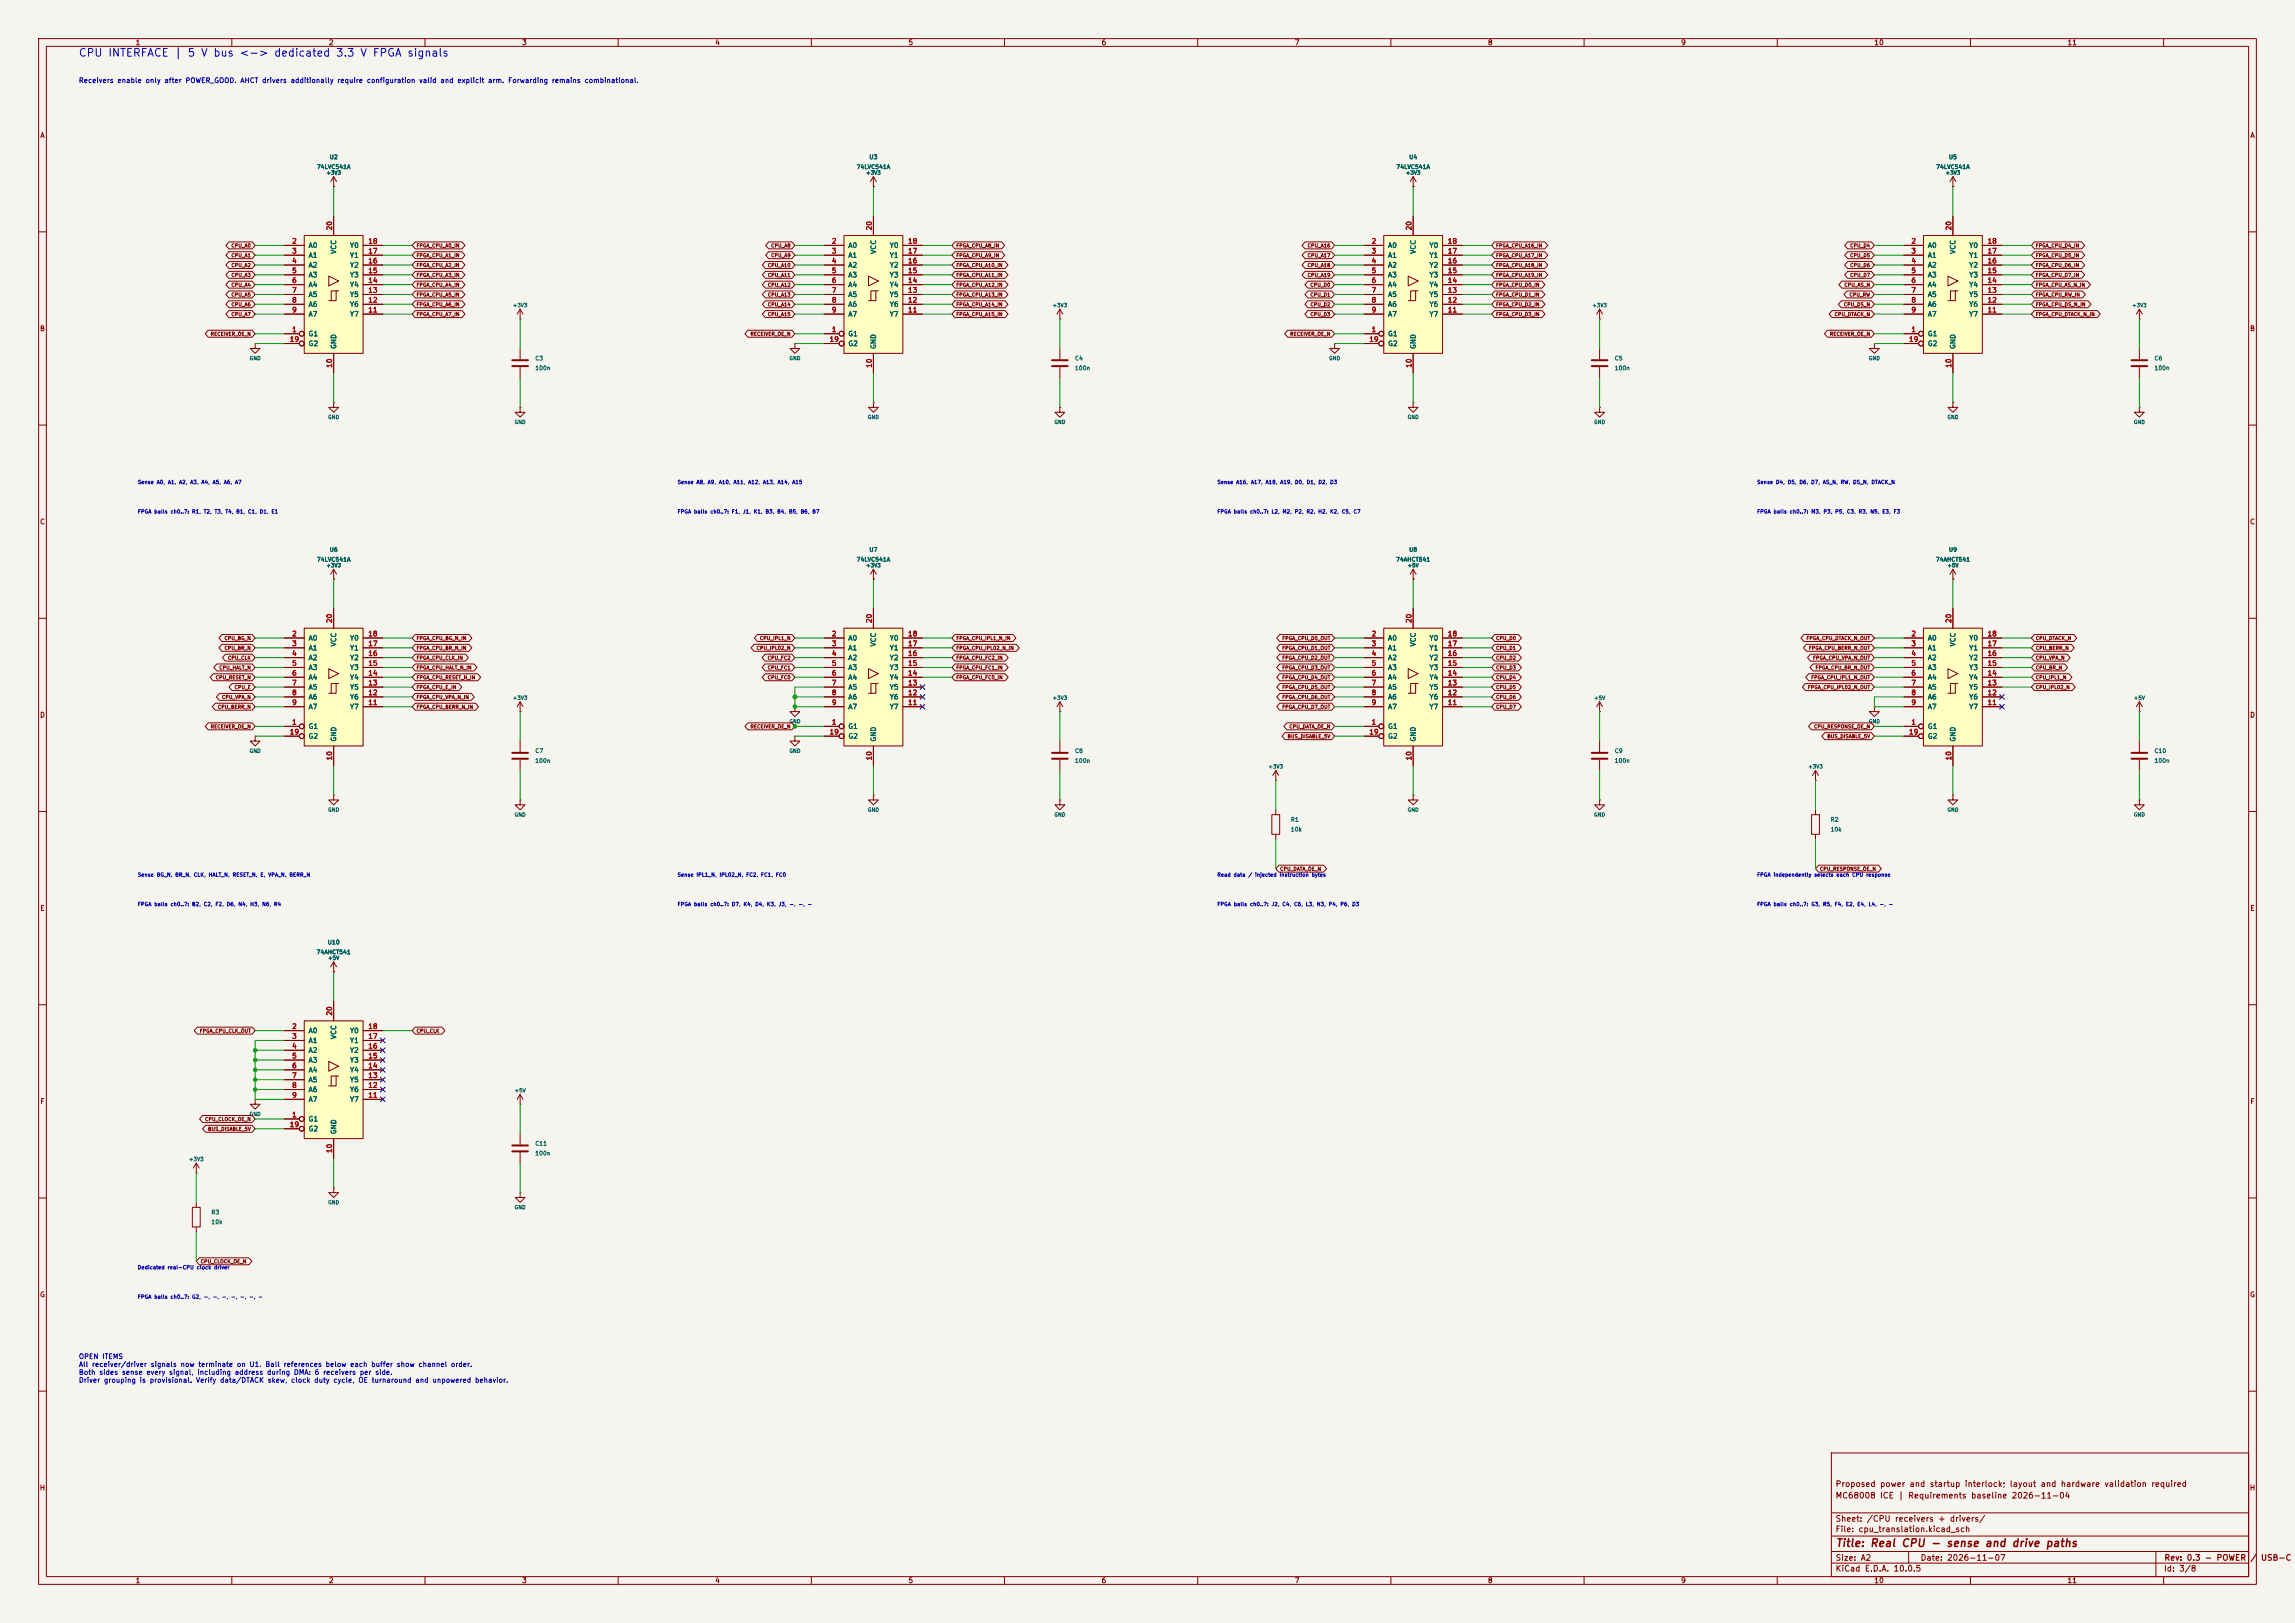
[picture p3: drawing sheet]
<svg xmlns="http://www.w3.org/2000/svg" width="594mm" height="420mm" viewBox="0 0 594 420" stroke-linecap="round" stroke-linejoin="round" font-family="sans-serif">
<defs><g id="words">
<text font-size="2" fill="#0000c2" x="20.2" y="15.1">CPU INTERFACE | 5 V bus &lt;-&gt; dedicated 3.3 V FPGA signals</text>
<text font-size="2" fill="#840000" x="475" y="400.8">Title: Real CPU - sense and drive paths</text>
<g font-size="1.5" fill="#840000">
<text x="475" y="388.1">MC68008 ICE | Requirements baseline 2026-11-04</text>
<text x="475" y="385.1">Proposed power and startup interlock; layout and hardware validation required</text>
<text x="475" y="394.1">Sheet: /CPU receivers + drivers/</text>
<text x="475" y="396.8">File: cpu_translation.kicad_sch</text>
<text x="475" y="407">KiCad E.D.A. 10.0.5</text>
<text x="475" y="404.2">Size: A2</text>
<text x="497" y="404.2">Date: 2026-11-07</text>
<text x="560" y="407">Id: 3/8</text>
<text x="560.1" y="404.2">Rev: 0.3 - POWER</text>
<text x="582.3" y="404.2">/</text>
<text x="585.1" y="404.2">USB-C</text>
</g>
<g font-size="1.3" fill="#840000">
<text x="35" y="12">1</text>
<text x="85" y="12">2</text>
<text x="135" y="12">3</text>
<text x="185" y="12">4</text>
<text x="235" y="12">5</text>
<text x="285" y="12">6</text>
<text x="335" y="12">7</text>
<text x="385" y="12">8</text>
<text x="435" y="12">9</text>
<text x="485" y="12">10</text>
<text x="535" y="12">11</text>
<text x="10.3" y="36">A</text>
<text x="582.3" y="36">A</text>
<text x="10.2" y="86">B</text>
<text x="582.2" y="86">B</text>
<text x="10.2" y="136">C</text>
<text x="582.2" y="136">C</text>
<text x="10.2" y="186">D</text>
<text x="582.2" y="186">D</text>
<text x="10.3" y="236">E</text>
<text x="582.3" y="236">E</text>
<text x="10.3" y="286">F</text>
<text x="582.3" y="286">F</text>
<text x="10.2" y="336">G</text>
<text x="582.2" y="336">G</text>
<text x="10.2" y="386">H</text>
<text x="582.2" y="386">H</text>
<text x="35" y="410">1</text>
<text x="85" y="410">2</text>
<text x="135" y="410">3</text>
<text x="185" y="410">4</text>
<text x="235" y="410">5</text>
<text x="285" y="410">6</text>
<text x="335" y="410">7</text>
<text x="385" y="410">8</text>
<text x="435" y="410">9</text>
<text x="485" y="410">10</text>
<text x="535" y="410">11</text>
</g>
<g font-size="1.3" fill="#0000c2">
<text x="20.3" y="21.8">Receivers enable only after POWER_GOOD. AHCT drivers additionally require configuration valid and explicit arm. Forwarding remains combinational.</text>
<text x="20.3" y="352">OPEN ITEMS</text>
<text x="20.3" y="354">All receiver/driver signals now terminate on U1. Ball references below each buffer show channel order.</text>
<text x="20.3" y="356.1">Both sides sense every signal, including address during DMA: 6 receivers per side.</text>
<text x="20.3" y="358.1">Driver grouping is provisional. Verify data/DTACK skew, clock duty cycle, OE turnaround and unpowered behavior.</text>
</g>
<g font-size="1.3" fill="#a90000">
<text x="86.2" y="59.8" transform="rotate(-90 86.2 59.8)">20</text>
<text x="225.9" y="59.8" transform="rotate(-90 225.9 59.8)">20</text>
<text x="365.6" y="59.8" transform="rotate(-90 365.6 59.8)">20</text>
<text x="505.3" y="59.8" transform="rotate(-90 505.3 59.8)">20</text>
<text x="75.5" y="63.4">2</text>
<text x="75.5" y="65.9">3</text>
<text x="95.2" y="65.9">17</text>
<text x="95.2" y="63.4">18</text>
<text x="215.2" y="63.4">2</text>
<text x="215.2" y="65.9">3</text>
<text x="234.9" y="65.9">17</text>
<text x="234.9" y="63.4">18</text>
<text x="354.9" y="63.4">2</text>
<text x="354.9" y="65.9">3</text>
<text x="374.6" y="65.9">17</text>
<text x="374.6" y="63.4">18</text>
<text x="494.6" y="63.4">2</text>
<text x="494.6" y="65.9">3</text>
<text x="514.3" y="65.9">17</text>
<text x="514.3" y="63.4">18</text>
<text x="75.5" y="68.4">4</text>
<text x="75.5" y="71">5</text>
<text x="95.2" y="71">15</text>
<text x="95.2" y="68.4">16</text>
<text x="215.2" y="68.4">4</text>
<text x="215.2" y="71">5</text>
<text x="234.9" y="71">15</text>
<text x="234.9" y="68.4">16</text>
<text x="354.9" y="68.4">4</text>
<text x="354.9" y="71">5</text>
<text x="374.6" y="71">15</text>
<text x="374.6" y="68.4">16</text>
<text x="494.6" y="68.4">4</text>
<text x="494.6" y="71">5</text>
<text x="514.3" y="71">15</text>
<text x="514.3" y="68.4">16</text>
<text x="75.5" y="73.5">6</text>
<text x="75.5" y="76.1">7</text>
<text x="95.2" y="76.1">13</text>
<text x="95.2" y="73.5">14</text>
<text x="215.2" y="73.5">6</text>
<text x="215.2" y="76.1">7</text>
<text x="234.9" y="76.1">13</text>
<text x="234.9" y="73.5">14</text>
<text x="354.9" y="73.5">6</text>
<text x="354.9" y="76.1">7</text>
<text x="374.6" y="76.1">13</text>
<text x="374.6" y="73.5">14</text>
<text x="494.6" y="73.5">6</text>
<text x="494.6" y="76.1">7</text>
<text x="514.3" y="76.1">13</text>
<text x="514.3" y="73.5">14</text>
<text x="75.5" y="78.6">8</text>
<text x="75.5" y="81.1">9</text>
<text x="95.2" y="81.1">11</text>
<text x="95.2" y="78.6">12</text>
<text x="215.2" y="78.6">8</text>
<text x="215.2" y="81.1">9</text>
<text x="234.9" y="81.1">11</text>
<text x="234.9" y="78.6">12</text>
<text x="354.9" y="78.6">8</text>
<text x="354.9" y="81.1">9</text>
<text x="374.6" y="81.1">11</text>
<text x="374.6" y="78.6">12</text>
<text x="494.6" y="78.6">8</text>
<text x="494.6" y="81.1">9</text>
<text x="514.3" y="81.1">11</text>
<text x="514.3" y="78.6">12</text>
<text x="74.9" y="88.8">19</text>
<text x="75.5" y="86.2">1</text>
<text x="214.6" y="88.8">19</text>
<text x="215.2" y="86.2">1</text>
<text x="354.3" y="88.8">19</text>
<text x="354.9" y="86.2">1</text>
<text x="494" y="88.8">19</text>
<text x="494.6" y="86.2">1</text>
<text x="86.2" y="95.3" transform="rotate(-90 86.2 95.3)">10</text>
<text x="225.9" y="95.3" transform="rotate(-90 225.9 95.3)">10</text>
<text x="365.6" y="95.3" transform="rotate(-90 365.6 95.3)">10</text>
<text x="505.3" y="95.3" transform="rotate(-90 505.3 95.3)">10</text>
<text x="86.2" y="161.4" transform="rotate(-90 86.2 161.4)">20</text>
<text x="225.9" y="161.4" transform="rotate(-90 225.9 161.4)">20</text>
<text x="365.6" y="161.4" transform="rotate(-90 365.6 161.4)">20</text>
<text x="505.3" y="161.4" transform="rotate(-90 505.3 161.4)">20</text>
<text x="75.5" y="165">2</text>
<text x="75.5" y="167.5">3</text>
<text x="95.2" y="167.5">17</text>
<text x="95.2" y="165">18</text>
<text x="215.2" y="165">2</text>
<text x="215.2" y="167.5">3</text>
<text x="234.9" y="167.5">17</text>
<text x="234.9" y="165">18</text>
<text x="354.9" y="165">2</text>
<text x="354.9" y="167.5">3</text>
<text x="374.6" y="167.5">17</text>
<text x="374.6" y="165">18</text>
<text x="494.6" y="165">2</text>
<text x="494.6" y="167.5">3</text>
<text x="514.3" y="167.5">17</text>
<text x="514.3" y="165">18</text>
<text x="75.5" y="170">4</text>
<text x="75.5" y="172.6">5</text>
<text x="95.2" y="172.6">15</text>
<text x="95.2" y="170">16</text>
<text x="215.2" y="170">4</text>
<text x="215.2" y="172.6">5</text>
<text x="234.9" y="172.6">15</text>
<text x="234.9" y="170">16</text>
<text x="354.9" y="170">4</text>
<text x="354.9" y="172.6">5</text>
<text x="374.6" y="172.6">15</text>
<text x="374.6" y="170">16</text>
<text x="494.6" y="170">4</text>
<text x="494.6" y="172.6">5</text>
<text x="514.3" y="172.6">15</text>
<text x="514.3" y="170">16</text>
<text x="75.5" y="175.1">6</text>
<text x="75.5" y="177.7">7</text>
<text x="95.2" y="177.7">13</text>
<text x="95.2" y="175.1">14</text>
<text x="215.2" y="175.1">6</text>
<text x="215.2" y="177.7">7</text>
<text x="234.9" y="177.7">13</text>
<text x="234.9" y="175.1">14</text>
<text x="354.9" y="175.1">6</text>
<text x="354.9" y="177.7">7</text>
<text x="374.6" y="177.7">13</text>
<text x="374.6" y="175.1">14</text>
<text x="494.6" y="175.1">6</text>
<text x="494.6" y="177.7">7</text>
<text x="514.3" y="177.7">13</text>
<text x="514.3" y="175.1">14</text>
<text x="75.5" y="180.2">8</text>
<text x="75.5" y="182.7">9</text>
<text x="95.2" y="182.7">11</text>
<text x="95.2" y="180.2">12</text>
<text x="215.2" y="180.2">8</text>
<text x="215.2" y="182.7">9</text>
<text x="234.9" y="182.7">11</text>
<text x="234.9" y="180.2">12</text>
<text x="354.9" y="180.2">8</text>
<text x="354.9" y="182.7">9</text>
<text x="374.6" y="182.7">11</text>
<text x="374.6" y="180.2">12</text>
<text x="494.6" y="180.2">8</text>
<text x="494.6" y="182.7">9</text>
<text x="514.3" y="182.7">11</text>
<text x="514.3" y="180.2">12</text>
<text x="74.9" y="190.4">19</text>
<text x="75.5" y="187.8">1</text>
<text x="214.6" y="190.4">19</text>
<text x="215.2" y="187.8">1</text>
<text x="354.3" y="190.4">19</text>
<text x="354.9" y="187.8">1</text>
<text x="494" y="190.4">19</text>
<text x="494.6" y="187.8">1</text>
<text x="86.2" y="196.9" transform="rotate(-90 86.2 196.9)">10</text>
<text x="225.9" y="196.9" transform="rotate(-90 225.9 196.9)">10</text>
<text x="365.6" y="196.9" transform="rotate(-90 365.6 196.9)">10</text>
<text x="505.3" y="196.9" transform="rotate(-90 505.3 196.9)">10</text>
<text x="86.2" y="263" transform="rotate(-90 86.2 263)">20</text>
<text x="75.5" y="266.6">2</text>
<text x="75.5" y="269.1">3</text>
<text x="95.2" y="269.1">17</text>
<text x="95.2" y="266.6">18</text>
<text x="75.5" y="271.6">4</text>
<text x="75.5" y="274.2">5</text>
<text x="95.2" y="274.2">15</text>
<text x="95.2" y="271.6">16</text>
<text x="75.5" y="276.7">6</text>
<text x="75.5" y="279.3">7</text>
<text x="75.5" y="281.8">8</text>
<text x="95.2" y="281.8">12</text>
<text x="95.2" y="279.3">13</text>
<text x="95.2" y="276.7">14</text>
<text x="75.5" y="284.3">9</text>
<text x="95.2" y="284.3">11</text>
<text x="74.9" y="292">19</text>
<text x="75.5" y="289.4">1</text>
<text x="86.2" y="298.5" transform="rotate(-90 86.2 298.5)">10</text>
</g>
<g font-size="1.3" fill="#006464">
<text x="79.7" y="64.5">A0</text>
<text x="87.3" y="65.8" transform="rotate(-90 87.3 65.8)">VCC</text>
<text x="90.4" y="64.5">Y0</text>
<text x="219.4" y="64.5">A0</text>
<text x="227" y="65.8" transform="rotate(-90 227 65.8)">VCC</text>
<text x="230.1" y="64.5">Y0</text>
<text x="359.1" y="64.5">A0</text>
<text x="366.7" y="65.8" transform="rotate(-90 366.7 65.8)">VCC</text>
<text x="369.8" y="64.5">Y0</text>
<text x="498.8" y="64.5">A0</text>
<text x="506.4" y="65.8" transform="rotate(-90 506.4 65.8)">VCC</text>
<text x="509.5" y="64.5">Y0</text>
<text x="79.7" y="67">A1</text>
<text x="79.7" y="69.5">A2</text>
<text x="90.4" y="69.5">Y2</text>
<text x="90.4" y="67">Y1</text>
<text x="219.4" y="67">A1</text>
<text x="219.4" y="69.5">A2</text>
<text x="230.1" y="69.5">Y2</text>
<text x="230.1" y="67">Y1</text>
<text x="359.1" y="67">A1</text>
<text x="359.1" y="69.5">A2</text>
<text x="369.8" y="69.5">Y2</text>
<text x="369.8" y="67">Y1</text>
<text x="498.8" y="67">A1</text>
<text x="498.8" y="69.5">A2</text>
<text x="509.5" y="69.5">Y2</text>
<text x="509.5" y="67">Y1</text>
<text x="79.7" y="72.1">A3</text>
<text x="79.7" y="74.6">A4</text>
<text x="79.7" y="77.2">A5</text>
<text x="90.4" y="77.2">Y5</text>
<text x="90.4" y="74.6">Y4</text>
<text x="90.4" y="72.1">Y3</text>
<text x="219.4" y="72.1">A3</text>
<text x="219.4" y="74.6">A4</text>
<text x="219.4" y="77.2">A5</text>
<text x="230.1" y="77.2">Y5</text>
<text x="230.1" y="74.6">Y4</text>
<text x="230.1" y="72.1">Y3</text>
<text x="359.1" y="72.1">A3</text>
<text x="359.1" y="74.6">A4</text>
<text x="359.1" y="77.2">A5</text>
<text x="369.8" y="77.2">Y5</text>
<text x="369.8" y="74.6">Y4</text>
<text x="369.8" y="72.1">Y3</text>
<text x="498.8" y="72.1">A3</text>
<text x="498.8" y="74.6">A4</text>
<text x="498.8" y="77.2">A5</text>
<text x="509.5" y="77.2">Y5</text>
<text x="509.5" y="74.6">Y4</text>
<text x="509.5" y="72.1">Y3</text>
<text x="79.7" y="79.7">A6</text>
<text x="79.7" y="82.2">A7</text>
<text x="90.4" y="82.2">Y7</text>
<text x="90.4" y="79.7">Y6</text>
<text x="219.4" y="79.7">A6</text>
<text x="219.4" y="82.2">A7</text>
<text x="230.1" y="82.2">Y7</text>
<text x="230.1" y="79.7">Y6</text>
<text x="359.1" y="79.7">A6</text>
<text x="359.1" y="82.2">A7</text>
<text x="369.8" y="82.2">Y7</text>
<text x="369.8" y="79.7">Y6</text>
<text x="498.8" y="79.7">A6</text>
<text x="498.8" y="82.2">A7</text>
<text x="509.5" y="82.2">Y7</text>
<text x="509.5" y="79.7">Y6</text>
<text x="79.7" y="87.3">G1</text>
<text x="79.7" y="89.9">G2</text>
<text x="219.4" y="87.3">G1</text>
<text x="219.4" y="89.9">G2</text>
<text x="359.1" y="87.3">G1</text>
<text x="359.1" y="89.9">G2</text>
<text x="498.8" y="87.3">G1</text>
<text x="498.8" y="89.9">G2</text>
<text x="87.3" y="90.5" transform="rotate(-90 87.3 90.5)">GND</text>
<text x="227" y="90.5" transform="rotate(-90 227 90.5)">GND</text>
<text x="366.7" y="90.5" transform="rotate(-90 366.7 90.5)">GND</text>
<text x="506.4" y="90.5" transform="rotate(-90 506.4 90.5)">GND</text>
<text x="79.7" y="166.1">A0</text>
<text x="87.3" y="167.4" transform="rotate(-90 87.3 167.4)">VCC</text>
<text x="90.4" y="166.1">Y0</text>
<text x="219.4" y="166.1">A0</text>
<text x="227" y="167.4" transform="rotate(-90 227 167.4)">VCC</text>
<text x="230.1" y="166.1">Y0</text>
<text x="359.1" y="166.1">A0</text>
<text x="366.7" y="167.4" transform="rotate(-90 366.7 167.4)">VCC</text>
<text x="369.8" y="166.1">Y0</text>
<text x="498.8" y="166.1">A0</text>
<text x="506.4" y="167.4" transform="rotate(-90 506.4 167.4)">VCC</text>
<text x="509.5" y="166.1">Y0</text>
<text x="79.7" y="168.6">A1</text>
<text x="79.7" y="171.1">A2</text>
<text x="79.7" y="173.7">A3</text>
<text x="90.4" y="173.7">Y3</text>
<text x="90.4" y="171.1">Y2</text>
<text x="90.4" y="168.6">Y1</text>
<text x="219.4" y="168.6">A1</text>
<text x="219.4" y="171.1">A2</text>
<text x="219.4" y="173.7">A3</text>
<text x="230.1" y="173.7">Y3</text>
<text x="230.1" y="171.1">Y2</text>
<text x="230.1" y="168.6">Y1</text>
<text x="359.1" y="168.6">A1</text>
<text x="359.1" y="171.1">A2</text>
<text x="359.1" y="173.7">A3</text>
<text x="369.8" y="173.7">Y3</text>
<text x="369.8" y="171.1">Y2</text>
<text x="369.8" y="168.6">Y1</text>
<text x="498.8" y="168.6">A1</text>
<text x="498.8" y="171.1">A2</text>
<text x="498.8" y="173.7">A3</text>
<text x="509.5" y="173.7">Y3</text>
<text x="509.5" y="171.1">Y2</text>
<text x="509.5" y="168.6">Y1</text>
<text x="79.7" y="176.2">A4</text>
<text x="79.7" y="178.8">A5</text>
<text x="90.4" y="178.8">Y5</text>
<text x="90.4" y="176.2">Y4</text>
<text x="219.4" y="176.2">A4</text>
<text x="219.4" y="178.8">A5</text>
<text x="230.1" y="178.8">Y5</text>
<text x="230.1" y="176.2">Y4</text>
<text x="359.1" y="176.2">A4</text>
<text x="359.1" y="178.8">A5</text>
<text x="369.8" y="178.8">Y5</text>
<text x="369.8" y="176.2">Y4</text>
<text x="498.8" y="176.2">A4</text>
<text x="498.8" y="178.8">A5</text>
<text x="509.5" y="178.8">Y5</text>
<text x="509.5" y="176.2">Y4</text>
<text x="79.7" y="181.3">A6</text>
<text x="79.7" y="183.8">A7</text>
<text x="90.4" y="183.8">Y7</text>
<text x="90.4" y="181.3">Y6</text>
<text x="219.4" y="181.3">A6</text>
<text x="219.4" y="183.8">A7</text>
<text x="230.1" y="183.8">Y7</text>
<text x="230.1" y="181.3">Y6</text>
<text x="359.1" y="181.3">A6</text>
<text x="359.1" y="183.8">A7</text>
<text x="369.8" y="183.8">Y7</text>
<text x="369.8" y="181.3">Y6</text>
<text x="498.8" y="181.3">A6</text>
<text x="498.8" y="183.8">A7</text>
<text x="509.5" y="183.8">Y7</text>
<text x="509.5" y="181.3">Y6</text>
<text x="79.7" y="188.9">G1</text>
<text x="79.7" y="191.5">G2</text>
<text x="219.4" y="188.9">G1</text>
<text x="219.4" y="191.5">G2</text>
<text x="359.1" y="188.9">G1</text>
<text x="359.1" y="191.5">G2</text>
<text x="498.8" y="188.9">G1</text>
<text x="498.8" y="191.5">G2</text>
<text x="87.3" y="192.1" transform="rotate(-90 87.3 192.1)">GND</text>
<text x="227" y="192.1" transform="rotate(-90 227 192.1)">GND</text>
<text x="366.7" y="192.1" transform="rotate(-90 366.7 192.1)">GND</text>
<text x="506.4" y="192.1" transform="rotate(-90 506.4 192.1)">GND</text>
<text x="79.7" y="267.7">A0</text>
<text x="87.3" y="269" transform="rotate(-90 87.3 269)">VCC</text>
<text x="90.4" y="267.7">Y0</text>
<text x="79.7" y="270.2">A1</text>
<text x="79.7" y="272.7">A2</text>
<text x="79.7" y="275.3">A3</text>
<text x="90.4" y="275.3">Y3</text>
<text x="90.4" y="272.7">Y2</text>
<text x="90.4" y="270.2">Y1</text>
<text x="79.7" y="277.8">A4</text>
<text x="79.7" y="280.4">A5</text>
<text x="90.4" y="280.4">Y5</text>
<text x="90.4" y="277.8">Y4</text>
<text x="79.7" y="282.9">A6</text>
<text x="79.7" y="285.4">A7</text>
<text x="90.4" y="285.4">Y7</text>
<text x="90.4" y="282.9">Y6</text>
<text x="79.7" y="290.5">G1</text>
<text x="79.7" y="293.1">G2</text>
<text x="87.3" y="293.7" transform="rotate(-90 87.3 293.7)">GND</text>
</g>
<g font-size="1.1" fill="#006464">
<text x="85.2" y="41.4">U2</text>
<text x="224.9" y="41.4">U3</text>
<text x="364.6" y="41.4">U4</text>
<text x="504.3" y="41.4">U5</text>
<text x="81.9" y="44">74LVC541A</text>
<text x="221.6" y="44">74LVC541A</text>
<text x="361.3" y="44">74LVC541A</text>
<text x="501" y="44">74LVC541A</text>
<text x="138.4" y="93.5">C3</text>
<text x="278.1" y="93.5">C4</text>
<text x="417.8" y="93.5">C5</text>
<text x="557.5" y="93.5">C6</text>
<text x="138.4" y="96">100n</text>
<text x="278.1" y="96">100n</text>
<text x="417.8" y="96">100n</text>
<text x="557.5" y="96">100n</text>
<text x="85.2" y="143">U6</text>
<text x="224.9" y="143">U7</text>
<text x="364.6" y="143">U8</text>
<text x="504.3" y="143">U9</text>
<text x="81.9" y="145.6">74LVC541A</text>
<text x="221.6" y="145.6">74LVC541A</text>
<text x="361.2" y="145.6">74AHCT541</text>
<text x="500.9" y="145.6">74AHCT541</text>
<text x="138.4" y="195.1">C7</text>
<text x="138.4" y="197.6">100n</text>
<text x="278.1" y="195.1">C8</text>
<text x="278.1" y="197.6">100n</text>
<text x="417.8" y="195.1">C9</text>
<text x="417.8" y="197.6">100n</text>
<text x="557.5" y="195.1">C10</text>
<text x="557.5" y="197.6">100n</text>
<text x="334" y="212.9">R1</text>
<text x="334" y="215.4">10k</text>
<text x="473.7" y="212.9">R2</text>
<text x="473.7" y="215.4">10k</text>
<text x="84.7" y="244.6">U10</text>
<text x="81.8" y="247.2">74AHCT541</text>
<text x="138.4" y="296.7">C11</text>
<text x="138.4" y="299.2">100n</text>
<text x="54.6" y="314.5">R3</text>
<text x="54.6" y="317">10k</text>
</g>
<g font-size="1" fill="#006464">
<text x="84.4" y="45.4">+3V3</text>
<text x="224.1" y="45.4">+3V3</text>
<text x="363.8" y="45.4">+3V3</text>
<text x="503.5" y="45.4">+3V3</text>
<text x="132.6" y="79.7">+3V3</text>
<text x="272.3" y="79.7">+3V3</text>
<text x="412" y="79.7">+3V3</text>
<text x="551.7" y="79.7">+3V3</text>
<text x="64.5" y="93.4">GND</text>
<text x="204.2" y="93.4">GND</text>
<text x="343.9" y="93.4">GND</text>
<text x="483.6" y="93.4">GND</text>
<text x="84.8" y="108.7">GND</text>
<text x="133.1" y="109.9">GND</text>
<text x="224.5" y="108.7">GND</text>
<text x="272.8" y="109.9">GND</text>
<text x="364.2" y="108.7">GND</text>
<text x="412.5" y="109.9">GND</text>
<text x="503.9" y="108.7">GND</text>
<text x="552.2" y="109.9">GND</text>
<text x="84.4" y="147">+3V3</text>
<text x="224.1" y="147">+3V3</text>
<text x="364.2" y="147">+5V</text>
<text x="503.9" y="147">+5V</text>
<text x="132.6" y="181.3">+3V3</text>
<text x="272.3" y="181.3">+3V3</text>
<text x="412.5" y="181.3">+5V</text>
<text x="552.2" y="181.3">+5V</text>
<text x="204.2" y="187.4">GND</text>
<text x="483.6" y="187.4">GND</text>
<text x="64.5" y="195">GND</text>
<text x="204.2" y="195">GND</text>
<text x="328.2" y="199.1">+3V3</text>
<text x="467.9" y="199.1">+3V3</text>
<text x="84.8" y="210.3">GND</text>
<text x="133.1" y="211.5">GND</text>
<text x="224.5" y="210.3">GND</text>
<text x="272.8" y="211.5">GND</text>
<text x="364.2" y="210.3">GND</text>
<text x="412.5" y="211.5">GND</text>
<text x="503.9" y="210.3">GND</text>
<text x="552.2" y="211.5">GND</text>
<text x="84.8" y="248.6">+5V</text>
<text x="133.1" y="282.9">+5V</text>
<text x="64.5" y="289">GND</text>
<text x="48.8" y="300.7">+3V3</text>
<text x="84.8" y="311.9">GND</text>
<text x="133.1" y="313.1">GND</text>
</g>
<g font-size="1" fill="#0000c2">
<text x="35.6" y="125.5">Sense A0, A1, A2, A3, A4, A5, A6, A7</text>
<text x="175.3" y="125.5">Sense A8, A9, A10, A11, A12, A13, A14, A15</text>
<text x="315" y="125.5">Sense A16, A17, A18, A19, D0, D1, D2, D3</text>
<text x="454.7" y="125.5">Sense D4, D5, D6, D7, AS_N, RW, DS_N, DTACK_N</text>
<text x="35.6" y="133.1">FPGA balls ch0..7: R1, T2, T3, T4, B1, C1, D1, E1</text>
<text x="175.3" y="133.1">FPGA balls ch0..7: F1, J1, K1, B3, B4, B5, B6, B7</text>
<text x="315" y="133.1">FPGA balls ch0..7: L2, M2, P2, R2, H2, K2, C5, C7</text>
<text x="454.7" y="133.1">FPGA balls ch0..7: M3, P3, P5, C3, R3, N5, E3, F3</text>
<text x="35.6" y="227.1">Sense BG_N, BR_N, CLK, HALT_N, RESET_N, E, VPA_N, BERR_N</text>
<text x="175.3" y="227.1">Sense IPL1_N, IPL02_N, FC2, FC1, FC0</text>
<text x="315" y="227.1">Read data / injected instruction bytes</text>
<text x="454.7" y="227.1">FPGA independently selects each CPU response</text>
<text x="35.6" y="234.7">FPGA balls ch0..7: B2, C2, F2, D6, N4, H3, N6, R4</text>
<text x="175.3" y="234.7">FPGA balls ch0..7: D7, K4, D4, K3, J3, -, -, -</text>
<text x="315" y="234.7">FPGA balls ch0..7: J2, C4, C6, L3, N3, P4, P6, D3</text>
<text x="454.7" y="234.7">FPGA balls ch0..7: G3, R5, F4, E2, E4, L4, -, -</text>
<text x="35.6" y="328.7">Dedicated real-CPU clock driver</text>
<text x="35.6" y="336.3">FPGA balls ch0..7: G2, -, -, -, -, -, -, -</text>
</g>
<g font-size=".9" fill="#840000">
<text x="59.8" y="64.2">CPU_A0</text>
<text x="107.7" y="64.2">FPGA_CPU_A0_IN</text>
<text x="199.5" y="64.2">CPU_A8</text>
<text x="247.4" y="64.2">FPGA_CPU_A8_IN</text>
<text x="338.3" y="64.2">CPU_A16</text>
<text x="387.1" y="64.2">FPGA_CPU_A16_IN</text>
<text x="478.8" y="64.2">CPU_D4</text>
<text x="526.8" y="64.2">FPGA_CPU_D4_IN</text>
<text x="59.8" y="71.9">CPU_A3</text>
<text x="59.8" y="69.3">CPU_A2</text>
<text x="59.8" y="66.8">CPU_A1</text>
<text x="107.7" y="66.8">FPGA_CPU_A1_IN</text>
<text x="107.7" y="69.3">FPGA_CPU_A2_IN</text>
<text x="107.7" y="71.9">FPGA_CPU_A3_IN</text>
<text x="198.6" y="69.3">CPU_A10</text>
<text x="198.6" y="71.9">CPU_A11</text>
<text x="199.5" y="66.8">CPU_A9</text>
<text x="247.4" y="71.9">FPGA_CPU_A11_IN</text>
<text x="247.4" y="69.3">FPGA_CPU_A10_IN</text>
<text x="247.4" y="66.8">FPGA_CPU_A9_IN</text>
<text x="338.3" y="66.8">CPU_A17</text>
<text x="338.3" y="69.3">CPU_A18</text>
<text x="338.3" y="71.9">CPU_A19</text>
<text x="387.1" y="71.9">FPGA_CPU_A19_IN</text>
<text x="387.1" y="69.3">FPGA_CPU_A18_IN</text>
<text x="387.1" y="66.8">FPGA_CPU_A17_IN</text>
<text x="478.8" y="71.9">CPU_D7</text>
<text x="478.8" y="66.8">CPU_D5</text>
<text x="478.8" y="69.3">CPU_D6</text>
<text x="526.8" y="71.9">FPGA_CPU_D7_IN</text>
<text x="526.8" y="69.3">FPGA_CPU_D6_IN</text>
<text x="526.8" y="66.8">FPGA_CPU_D5_IN</text>
<text x="59.8" y="76.9">CPU_A5</text>
<text x="59.8" y="74.4">CPU_A4</text>
<text x="107.7" y="76.9">FPGA_CPU_A5_IN</text>
<text x="107.7" y="74.4">FPGA_CPU_A4_IN</text>
<text x="198.6" y="74.4">CPU_A12</text>
<text x="198.6" y="76.9">CPU_A13</text>
<text x="247.4" y="76.9">FPGA_CPU_A13_IN</text>
<text x="247.4" y="74.4">FPGA_CPU_A12_IN</text>
<text x="339.1" y="76.9">CPU_D1</text>
<text x="339.1" y="74.4">CPU_D0</text>
<text x="387.1" y="76.9">FPGA_CPU_D1_IN</text>
<text x="387.1" y="74.4">FPGA_CPU_D0_IN</text>
<text x="477.3" y="74.4">CPU_AS_N</text>
<text x="478.6" y="76.9">CPU_RW</text>
<text x="526.8" y="76.9">FPGA_CPU_RW_IN</text>
<text x="526.8" y="74.4">FPGA_CPU_AS_N_IN</text>
<text x="59.8" y="82">CPU_A7</text>
<text x="59.8" y="79.5">CPU_A6</text>
<text x="107.7" y="82">FPGA_CPU_A7_IN</text>
<text x="107.7" y="79.5">FPGA_CPU_A6_IN</text>
<text x="198.6" y="79.5">CPU_A14</text>
<text x="198.6" y="82">CPU_A15</text>
<text x="247.4" y="82">FPGA_CPU_A15_IN</text>
<text x="247.4" y="79.5">FPGA_CPU_A14_IN</text>
<text x="339.1" y="79.5">CPU_D2</text>
<text x="339.1" y="82">CPU_D3</text>
<text x="387.1" y="82">FPGA_CPU_D3_IN</text>
<text x="387.1" y="79.5">FPGA_CPU_D2_IN</text>
<text x="474.7" y="82">CPU_DTACK_N</text>
<text x="477.1" y="79.5">CPU_DS_N</text>
<text x="526.8" y="82">FPGA_CPU_DTACK_N_IN</text>
<text x="526.8" y="79.5">FPGA_CPU_DS_N_IN</text>
<text x="54.4" y="87.1">RECEIVER_OE_N</text>
<text x="194.1" y="87.1">RECEIVER_OE_N</text>
<text x="333.8" y="87.1">RECEIVER_OE_N</text>
<text x="473.5" y="87.1">RECEIVER_OE_N</text>
<text x="58" y="165.8">CPU_BG_N</text>
<text x="107.7" y="165.8">FPGA_CPU_BG_N_IN</text>
<text x="196.6" y="165.8">CPU_IPL1_N</text>
<text x="247.4" y="165.8">FPGA_CPU_IPL1_N_IN</text>
<text x="331.8" y="165.8">FPGA_CPU_D0_OUT</text>
<text x="387.1" y="165.8">CPU_D0</text>
<text x="467.4" y="165.8">FPGA_CPU_DTACK_N_OUT</text>
<text x="526.8" y="165.8">CPU_DTACK_N</text>
<text x="56.7" y="173.5">CPU_HALT_N</text>
<text x="58" y="168.4">CPU_BR_N</text>
<text x="58.9" y="170.9">CPU_CLK</text>
<text x="107.7" y="173.5">FPGA_CPU_HALT_N_IN</text>
<text x="107.7" y="170.9">FPGA_CPU_CLK_IN</text>
<text x="107.7" y="168.4">FPGA_CPU_BR_N_IN</text>
<text x="195.7" y="168.4">CPU_IPL02_N</text>
<text x="198.6" y="170.9">CPU_FC2</text>
<text x="198.6" y="173.5">CPU_FC1</text>
<text x="247.4" y="168.4">FPGA_CPU_IPL02_N_IN</text>
<text x="247.4" y="170.9">FPGA_CPU_FC2_IN</text>
<text x="247.4" y="173.5">FPGA_CPU_FC1_IN</text>
<text x="331.8" y="173.5">FPGA_CPU_D3_OUT</text>
<text x="331.8" y="170.9">FPGA_CPU_D2_OUT</text>
<text x="331.8" y="168.4">FPGA_CPU_D1_OUT</text>
<text x="387.1" y="173.5">CPU_D3</text>
<text x="387.1" y="170.9">CPU_D2</text>
<text x="387.1" y="168.4">CPU_D1</text>
<text x="468.1" y="168.4">FPGA_CPU_BERR_N_OUT</text>
<text x="469.2" y="170.9">FPGA_CPU_VPA_N_OUT</text>
<text x="469.8" y="173.5">FPGA_CPU_BR_N_OUT</text>
<text x="526.8" y="168.4">CPU_BERR_N</text>
<text x="526.8" y="170.9">CPU_VPA_N</text>
<text x="526.8" y="173.5">CPU_BR_N</text>
<text x="55.7" y="176">CPU_RESET_N</text>
<text x="60.6" y="178.5">CPU_E</text>
<text x="107.7" y="178.5">FPGA_CPU_E_IN</text>
<text x="107.7" y="176">FPGA_CPU_RESET_N_IN</text>
<text x="198.6" y="176">CPU_FC0</text>
<text x="247.4" y="176">FPGA_CPU_FC0_IN</text>
<text x="331.8" y="178.5">FPGA_CPU_D5_OUT</text>
<text x="331.8" y="176">FPGA_CPU_D4_OUT</text>
<text x="387.1" y="176">CPU_D4</text>
<text x="387.1" y="178.5">CPU_D5</text>
<text x="467.8" y="178.5">FPGA_CPU_IPL02_N_OUT</text>
<text x="468.7" y="176">FPGA_CPU_IPL1_N_OUT</text>
<text x="526.8" y="178.5">CPU_IPL02_N</text>
<text x="526.8" y="176">CPU_IPL1_N</text>
<text x="56.3" y="183.6">CPU_BERR_N</text>
<text x="57.3" y="181.1">CPU_VPA_N</text>
<text x="107.7" y="181.1">FPGA_CPU_VPA_N_IN</text>
<text x="107.7" y="183.6">FPGA_CPU_BERR_N_IN</text>
<text x="331.8" y="183.6">FPGA_CPU_D7_OUT</text>
<text x="331.8" y="181.1">FPGA_CPU_D6_OUT</text>
<text x="387.1" y="183.6">CPU_D7</text>
<text x="387.1" y="181.1">CPU_D6</text>
<text x="54.4" y="188.7">RECEIVER_OE_N</text>
<text x="194.1" y="188.7">RECEIVER_OE_N</text>
<text x="333.1" y="191.2">BUS_DISABLE_5V</text>
<text x="333.6" y="188.7">CPU_DATA_OE_N</text>
<text x="469.4" y="188.7">CPU_RESPONSE_OE_N</text>
<text x="472.8" y="191.2">BUS_DISABLE_5V</text>
<text x="331.2" y="225.5">CPU_DATA_OE_N</text>
<text x="470.9" y="225.5">CPU_RESPONSE_OE_N</text>
<text x="51.6" y="267.4">FPGA_CPU_CLK_OUT</text>
<text x="107.7" y="267.4">CPU_CLK</text>
<text x="53" y="290.3">CPU_CLOCK_OE_N</text>
<text x="53.7" y="292.8">BUS_DISABLE_5V</text>
<text x="51.8" y="327.1">CPU_CLOCK_OE_N</text>
</g>
</g></defs>
<path d="M0 0h594v420h-594z" fill="#f5f4ef" stroke="#f5f4ef" stroke-width=".26"/>
<g fill="none" stroke="#840000" stroke-width=".26">
<path d="M10 10h574v400h-574zM12 12h570v396h-570zM60 10v2M110 10v2M160 10v2M210 10v2M260 10v2M310 10v2M360 10v2M410 10v2M460 10v2M510 10v2"/>
<path d="M560 10v2M10 60h2M582 60h2M205.7 88.9v1.3h1.3l-1.3 1.2-1.2-1.2h1.2M205.7 88.9h.1M414 82.6h.1M414 80l-.7 1.3M414 80l.8 1.3M414 80v2.6M10 110h2M226.1 104.1v1.3h1.2l-1.2 1.3-1.3-1.3h1.3M226.1 104.1h.1"/>
<path d="M582 110h2M10 160h2M582 160h2M205.7 182.9v1.3h1.3l-1.3 1.2-1.2-1.2h1.2M205.7 182.9h.1M10 210h2M582 210h2M10 260h2M582 260h2M10 310h2M582 310h2M10 360h2"/>
<path d="M474 376h108v32h-108zM582 360h2M474 397.5h108M474 391.5h108M60 408v2M110 408v2M160 408v2M210 408v2M260 408v2M310 408v2M360 408v2M410 408v2"/>
<path d="M460 408v2M474 404.5h108M474 401.5h108M494 401.5v3M510 408v2M558 401.5v6.5M560 408v2"/>
</g>
<path d="M218.4 162.6h15.3v30.4h-15.3z" fill="#ffffc2"/>
<g fill="none" stroke="#840000" stroke-width=".26">
<path d="M414 105.4v1.3h1.3l-1.3 1.3-1.3-1.3h1.3M414 105.4h.1M226.1 157.5v5.1M213.4 165.1h5M213.4 167.6h5M213.4 170.2h5M213.4 172.7h5M213.4 175.3h5M213.4 177.8h5M218.4 162.6h15.3v30.4h-15.3zM224.8 173.1l2.5 1.2-2.5 1.3zM226.7 176.9h-1.3v2.5"/>
<path d="M227.3 176.9h-.6v2.5h-1.9M233.7 165.1h5.1M233.7 167.6h5.1M233.7 170.2h5.1M233.7 172.7h5.1M233.7 175.3h5.1M233.7 177.8h5.1M213.4 188h3.8M213.4 180.3h5M213.4 182.9h5M213.4 190.5h3.8M226.1 193v5.1"/>
<path d="M233.7 180.3h5.1M233.7 182.9h5.1"/>
<circle cx="217.8" cy="188" r=".63"/>
<circle cx="217.8" cy="190.5" r=".63"/>
</g>
<path d="M358.1 162.6h15.3v30.4h-15.3z" fill="#ffffc2"/>
<g fill="none" stroke="#840000" stroke-width=".26">
<path d="M414 90.2v2.8M414 95v2.8M485.1 88.9v1.3h1.3l-1.3 1.2-1.2-1.2h1.2M485.1 88.9h.1M134.6 105.4v1.3h1.3l-1.3 1.3-1.3-1.3h1.3M134.6 105.4h.1M226.1 149.9h.1M226.1 147.3l-.8 1.3M226.1 147.3l.7 1.3M226.1 147.3v2.6M365.8 149.9h.1M365.8 147.3v2.6"/>
<path d="M365.8 157.5v5.1M365.8 147.3l-.8 1.3M365.8 147.3l.7 1.3M353.1 165.1h5M353.1 167.6h5M353.1 170.2h5M353.1 172.7h5M353.1 175.3h5M353.1 177.8h5M358.1 162.6h15.3v30.4h-15.3zM364.5 173.1l2.5 1.2-2.5 1.3zM366.4 176.9h-1.3v2.5"/>
<path d="M367 176.9h-.6v2.5h-1.9M373.4 165.1h5.1M373.4 167.6h5.1M373.4 170.2h5.1M373.4 172.7h5.1M373.4 175.3h5.1M373.4 177.8h5.1M205.7 190.5v1.3h1.3l-1.3 1.2-1.2-1.2h1.2M205.7 190.5h.1M353.1 188h3.8M353.1 180.3h5M353.1 182.9h5"/>
<path d="M353.1 190.5h3.8M365.8 193v5.1M373.4 180.3h5.1M373.4 182.9h5.1M226.1 205.7v1.3h1.2l-1.2 1.3-1.3-1.3h1.3M226.1 205.7h.1"/>
<circle cx="357.5" cy="188" r=".63"/>
<circle cx="357.5" cy="190.5" r=".63"/>
</g>
<path d="M412 93.2h4.1M412 94.7h4.1" fill="none" stroke="#840000" stroke-width=".51"/>
<path d="M78.7 61h15.3v30.4h-15.3z" fill="#ffffc2"/>
<g fill="none" stroke="#840000" stroke-width=".26">
<path d="M86.4 48.3h.1M86.4 45.7v2.6M86.4 55.9v5.1M86.4 45.7l-.8 1.3M86.4 45.7l.7 1.3M365.8 48.3h.1M365.8 45.7l-.8 1.3M365.8 45.7l.7 1.3M365.8 45.7v2.6M73.7 63.5h5M73.7 66h5M73.7 68.6h5"/>
<path d="M73.7 71.1h5M73.7 73.7h5M73.7 76.2h5M73.7 78.7h5M78.7 61h15.3v30.4h-15.3zM85.1 71.5l2.5 1.2-2.5 1.3zM87 75.3h-1.3v2.5M87.6 75.3h-.6v2.5h-1.9M94 63.5h5.1M94 66h5.1M94 68.6h5.1M94 71.1h5.1"/>
<path d="M94 73.7h5.1M94 76.2h5.1M94 78.7h5.1M66 88.9v1.3h1.3l-1.3 1.2-1.2-1.2h1.2M66 88.9h.1M73.7 86.4h3.8M73.7 81.3h5M73.7 88.9h3.8M86.4 91.4v5.1M94 81.3h5.1M345.4 88.9v1.3h1.3l-1.3 1.2-1.2-1.2h1.2M345.4 88.9h.1"/>
<path d="M86.4 104.1v1.3h1.2l-1.2 1.3-1.3-1.3h1.3M86.4 104.1h.1M365.8 104.1v1.3h1.2l-1.2 1.3-1.3-1.3h1.3M365.8 104.1h.1M330.2 199.4l-.8 1.3M330.2 199.4l.8 1.3M330.2 199.4v2.5M330.2 201.9h.1M365.8 205.7v1.3h1.2l-1.2 1.3-1.3-1.3h1.3M365.8 205.7h.1"/>
<circle cx="78.1" cy="86.4" r=".63"/>
<circle cx="78.1" cy="88.9" r=".63"/>
</g>
<path d="M358.1 61h15.3v30.4h-15.3z" fill="#ffffc2"/>
<g fill="none" stroke="#840000" stroke-width=".26">
<path d="M365.8 55.9v5.1M505.5 48.3h.1M505.5 45.7l-.8 1.3M505.5 45.7l.7 1.3M505.5 45.7v2.6M353.1 63.5h5M353.1 66h5M353.1 68.6h5M353.1 71.1h5M353.1 73.7h5M353.1 76.2h5M353.1 78.7h5"/>
<path d="M358.1 61h15.3v30.4h-15.3zM364.5 71.5l2.5 1.2-2.5 1.3zM366.4 75.3h-1.3v2.5M367 75.3h-.6v2.5h-1.9M373.4 63.5h5.1M373.4 66h5.1M373.4 68.6h5.1M373.4 71.1h5.1M373.4 73.7h5.1M373.4 76.2h5.1M373.4 78.7h5.1M274.3 82.6h.1"/>
<path d="M274.3 80l-.7 1.3M274.3 80l.8 1.3M274.3 80v2.6M274.3 90.2v2.8M274.3 95v2.8M353.1 86.4h3.8M353.1 81.3h5M353.1 88.9h3.8M365.8 91.4v5.1M373.4 81.3h5.1M274.3 105.4v1.3h1.3l-1.3 1.3-1.3-1.3h1.3M274.3 105.4h.1"/>
<path d="M86.4 149.9h.1M86.4 147.3l-.8 1.3M86.4 147.3l.7 1.3M86.4 147.3v2.6"/>
<circle cx="357.5" cy="86.4" r=".63"/>
<circle cx="357.5" cy="88.9" r=".63"/>
</g>
<path d="M272.3 93.2h4.1M272.3 94.7h4.1" fill="none" stroke="#840000" stroke-width=".51"/>
<path d="M78.7 162.6h15.3v30.4h-15.3z" fill="#ffffc2"/>
<g fill="none" stroke="#840000" stroke-width=".26">
<path d="M134.6 90.2v2.8M134.6 95v2.8M86.4 157.5v5.1M73.7 165.1h5M73.7 167.6h5M73.7 170.2h5M73.7 172.7h5M73.7 175.3h5M73.7 177.8h5M78.7 162.6h15.3v30.4h-15.3zM85.1 173.1l2.5 1.2-2.5 1.3zM87 176.9h-1.3v2.5"/>
<path d="M87.6 176.9h-.6v2.5h-1.9M94 165.1h5.1M94 167.6h5.1M94 170.2h5.1M94 172.7h5.1M94 175.3h5.1M94 177.8h5.1M66 190.5v1.3h1.3l-1.3 1.2-1.2-1.2h1.2M66 190.5h.1M73.7 188h3.8M73.7 180.3h5M73.7 182.9h5"/>
<path d="M73.7 190.5h3.8M86.4 193v5.1M94 180.3h5.1M94 182.9h5.1M274.3 184.2h.1M274.3 181.6v2.6M274.3 191.8v2.8M274.3 196.6v2.8M274.3 181.6l-.7 1.3M274.3 181.6l.8 1.3M274.3 207v1.3h1.3l-1.3 1.3-1.3-1.3h1.3M274.3 207h.1"/>
<circle cx="78.1" cy="188" r=".63"/>
<circle cx="78.1" cy="190.5" r=".63"/>
</g>
<path d="M132.6 93.2h4.1M132.6 94.7h4.1M272.3 194.8h4.1M272.3 196.3h4.1" fill="none" stroke="#840000" stroke-width=".51"/>
<path d="M497.8 61h15.3v30.4h-15.3z" fill="#ffffc2"/>
<g fill="none" stroke="#840000" stroke-width=".26">
<path d="M505.5 55.9v5.1M492.8 63.5h5M492.8 66h5M492.8 68.6h5M492.8 71.1h5M492.8 73.7h5M492.8 76.2h5M492.8 78.7h5M497.8 61h15.3v30.4h-15.3zM504.2 71.5l2.5 1.2-2.5 1.3zM506.1 75.3h-1.3v2.5M506.7 75.3h-.6v2.5h-1.9"/>
<path d="M513.1 63.5h5.1M513.1 66h5.1M513.1 68.6h5.1M513.1 71.1h5.1M513.1 73.7h5.1M513.1 76.2h5.1M513.1 78.7h5.1M134.6 82.6h.1M134.6 80l-.7 1.3M134.6 80l.8 1.3M134.6 80v2.6M492.8 86.4h3.8"/>
<path d="M492.8 81.3h5M492.8 88.9h3.8M505.5 91.4v5.1M513.1 81.3h5.1"/>
<circle cx="497.2" cy="88.9" r=".63"/>
<circle cx="497.2" cy="86.4" r=".63"/>
</g>
<path d="M78.7 264.2h15.3v30.4h-15.3z" fill="#ffffc2"/>
<g fill="none" stroke="#840000" stroke-width=".26">
<path d="M226.1 48.3h.1M226.1 45.7l-.8 1.3M226.1 45.7l.7 1.3M226.1 45.7v2.6M553.7 82.6h.1M553.7 80l-.7 1.3M553.7 80l.8 1.3M553.7 80v2.6M553.7 90.2v2.8M553.7 95v2.8M505.5 104.1v1.3h1.2l-1.2 1.3-1.3-1.3h1.3M505.5 104.1h.1"/>
<path d="M553.7 105.4v1.3h1.3l-1.3 1.3-1.3-1.3h1.3M553.7 105.4h.1M134.6 184.2h.1M134.6 181.6v2.6M134.6 191.8v2.8M134.6 196.6v2.8M134.6 181.6l-.7 1.3M134.6 181.6l.8 1.3M414 184.2h.1M414 181.6v2.6M414 191.8v2.8M414 196.6v2.8"/>
<path d="M414 181.6l-.7 1.3M414 181.6l.8 1.3M469.9 199.4v2.5M469.9 199.4l-.8 1.3M469.9 199.4l.8 1.3M485.1 182.9v1.3h1.3l-1.3 1.2-1.2-1.2h1.2M485.1 182.9h.1M553.7 184.2h.1M553.7 181.6v2.6M553.7 191.8v2.8M553.7 196.6v2.8M553.7 181.6l-.7 1.3"/>
<path d="M553.7 181.6l.8 1.3M86.4 205.7v1.3h1.2l-1.2 1.3-1.3-1.3h1.3M86.4 205.7h.1M134.6 207v1.3h1.3l-1.3 1.3-1.3-1.3h1.3M134.6 207h.1M329.2 210.8h2v5.1h-2zM330.2 209.6v1.2M330.2 215.9v1.3M414 207v1.3h1.3l-1.3 1.3-1.3-1.3h1.3M414 207h.1M468.9 210.8h2v5.1h-2zM469.9 201.9h.1"/>
<path d="M469.9 209.6v1.2M469.9 215.9v1.3M505.5 205.7v1.3h1.2l-1.2 1.3-1.3-1.3h1.3M505.5 205.7h.1M553.7 207v1.3h1.3l-1.3 1.3-1.3-1.3h1.3M553.7 207h.1M86.4 251.5h.1M86.4 248.9v2.6M86.4 259.1v5.1M86.4 248.9l-.8 1.3M86.4 248.9l.7 1.3M73.7 266.7h5"/>
<path d="M73.7 269.2h5M73.7 271.8h5M73.7 274.3h5M73.7 276.9h5M73.7 279.4h5M78.7 264.2h15.3v30.4h-15.3zM85.1 274.7l2.5 1.2-2.5 1.3zM87 278.5h-1.3v2.5M87.6 278.5h-.6v2.5h-1.9M94 266.7h5.1M94 269.2h5.1M94 271.8h5.1"/>
<path d="M94 274.3h5.1M94 276.9h5.1M94 279.4h5.1M66 284.5v1.3h1.3l-1.3 1.2-1.2-1.2h1.2M66 284.5h.1M73.7 289.6h3.8M73.7 281.9h5M73.7 284.5h5M73.7 292.1h3.8M86.4 294.6v5.1M94 281.9h5.1M94 284.5h5.1"/>
<path d="M134.6 285.8h.1M134.6 283.2v2.6M134.6 293.4v2.8M134.6 298.2v2.8M134.6 283.2l-.7 1.3M134.6 283.2l.8 1.3M49.8 312.4h2v5.1h-2zM50.8 303.5h.1M50.8 301l-.8 1.3M50.8 301l.8 1.3M50.8 301v2.5M50.8 311.2v1.2"/>
<path d="M50.8 317.5v1.3M86.4 307.3v1.3h1.2l-1.2 1.3-1.3-1.3h1.3M86.4 307.3h.1M134.6 308.6v1.3h1.3l-1.3 1.3-1.3-1.3h1.3M134.6 308.6h.1"/>
<circle cx="78.1" cy="289.6" r=".63"/>
<circle cx="78.1" cy="292.1" r=".63"/>
</g>
<path d="M551.7 93.2h4.1M551.7 94.7h4.1M132.6 194.8h4.1M132.6 196.3h4.1M412 194.8h4.1M412 196.3h4.1M551.7 194.8h4.1M551.7 196.3h4.1M132.6 296.4h4.1M132.6 297.9h4.1" fill="none" stroke="#840000" stroke-width=".51"/>
<path d="M218.4 61h15.3v30.4h-15.3z" fill="#ffffc2"/>
<g fill="none" stroke="#840000" stroke-width=".26">
<path d="M226.1 55.9v5.1M213.4 63.5h5M213.4 66h5M213.4 68.6h5M213.4 71.1h5M213.4 73.7h5M213.4 76.2h5M213.4 78.7h5M218.4 61h15.3v30.4h-15.3zM224.8 71.5l2.5 1.2-2.5 1.3zM226.7 75.3h-1.3v2.5M227.3 75.3h-.6v2.5h-1.9"/>
<path d="M233.7 63.5h5.1M233.7 66h5.1M233.7 68.6h5.1M233.7 71.1h5.1M233.7 73.7h5.1M233.7 76.2h5.1M233.7 78.7h5.1M213.4 86.4h3.8M213.4 81.3h5M213.4 88.9h3.8M226.1 91.4v5.1M233.7 81.3h5.1"/>
<path d="M505.5 149.9h.1M505.5 147.3l-.8 1.3M505.5 147.3l.7 1.3M505.5 147.3v2.6"/>
<circle cx="217.8" cy="86.4" r=".63"/>
<circle cx="217.8" cy="88.9" r=".63"/>
</g>
<path d="M497.8 162.6h15.3v30.4h-15.3z" fill="#ffffc2"/>
<g fill="none" stroke="#840000" stroke-width=".26">
<path d="M86.4 48.3h.1M86.4 55.9v5.1M226.1 48.3h.1M226.1 55.9v5.1M365.8 48.3h.1M365.8 55.9v5.1M505.5 48.3h.1M505.5 55.9v5.1M59.2 70.2h6.1l.7 .9-.7 .9h-6.1l-.7-.9zM59.2 67.7h6.1l.7 .9-.7 .9h-6.1l-.7-.9zM59.2 65.1h6.1l.7 .9-.7 .9h-6.1l-.7-.9zM59.2 77.8h6.1l.7 .9-.7 .9h-6.1l-.7-.9z"/>
<path d="M59.2 75.3h6.1l.7 .9-.7 .9h-6.1l-.7-.9zM59.2 72.8h6.1l.7 .9-.7 .9h-6.1l-.7-.9zM59.2 62.6h6.1l.7 .9-.7 .9h-6.1l-.7-.9zM73.7 63.5h5M73.7 66h5M73.7 68.6h5M73.7 71.1h5M73.7 73.7h5M73.7 76.2h5M73.7 78.7h5M94 63.5h5.1M94 66h5.1"/>
<path d="M94 68.6h5.1M94 71.1h5.1M94 73.7h5.1M94 76.2h5.1M94 78.7h5.1M107.5 77.8h12.1l.7 .9-.7 .9h-12.1l-.8-.9zM107.5 65.1h12.1l.7 .9-.7 .9h-12.1l-.8-.9zM107.5 67.7h12.1l.7 .9-.7 .9h-12.1l-.8-.9zM107.5 70.2h12.1l.7 .9-.7 .9h-12.1l-.8-.9zM107.5 75.3h12.1l.7 .9-.7 .9h-12.1l-.8-.9zM107.5 62.6h12.1l.7 .9-.7 .9h-12.1l-.8-.9zM107.5 72.8h12.1l.7 .9-.7 .9h-12.1l-.8-.9z"/>
<path d="M198.1 67.7h6.9l.7 .9-.7 .9h-6.9l-.8-.9zM198.1 70.2h6.9l.7 .9-.7 .9h-6.9l-.8-.9zM198.1 72.8h6.9l.7 .9-.7 .9h-6.9l-.8-.9zM198.1 75.3h6.9l.7 .9-.7 .9h-6.9l-.8-.9zM198.1 77.8h6.9l.7 .9-.7 .9h-6.9l-.8-.9zM199 65.1h6l.7 .9-.7 .9h-6l-.8-.9zM199 62.6h6l.7 .9-.7 .9h-6l-.8-.9zM213.4 63.5h5M213.4 66h5M213.4 68.6h5M213.4 71.1h5M213.4 73.7h5"/>
<path d="M213.4 76.2h5M213.4 78.7h5M233.7 63.5h5.1M233.7 66h5.1M233.7 68.6h5.1M233.7 71.1h5.1M233.7 73.7h5.1M233.7 76.2h5.1M233.7 78.7h5.1M247.2 75.3h12.9l.8 .9-.8 .9h-12.9l-.8-.9zM247.2 72.8h12.9l.8 .9-.8 .9h-12.9l-.8-.9zM247.2 70.2h12.9l.8 .9-.8 .9h-12.9l-.8-.9z"/>
<path d="M247.2 67.7h12.9l.8 .9-.8 .9h-12.9l-.8-.9zM247.2 65.1h12.1l.7 .9-.7 .9h-12.1l-.8-.9zM247.2 62.6h12.1l.7 .9-.7 .9h-12.1l-.8-.9zM247.2 77.8h12.9l.8 .9-.8 .9h-12.9l-.8-.9zM337.8 62.6h6.9l.7 .9-.7 .9h-6.9l-.8-.9zM337.8 65.1h6.9l.7 .9-.7 .9h-6.9l-.8-.9zM337.8 67.7h6.9l.7 .9-.7 .9h-6.9l-.8-.9zM337.8 70.2h6.9l.7 .9-.7 .9h-6.9l-.8-.9zM338.5 75.3h6.2l.7 .9-.7 .9h-6.2l-.8-.9zM338.5 77.8h6.2l.7 .9-.7 .9h-6.2l-.8-.9zM338.5 72.8h6.2l.7 .9-.7 .9h-6.2l-.8-.9zM353.1 63.5h5"/>
<path d="M353.1 66h5M353.1 68.6h5M353.1 71.1h5M353.1 73.7h5M353.1 76.2h5M353.1 78.7h5M373.4 63.5h5.1M373.4 66h5.1M373.4 68.6h5.1M373.4 71.1h5.1M373.4 73.7h5.1M373.4 76.2h5.1"/>
<path d="M373.4 78.7h5.1M386.9 77.8h12.2l.8 .9-.8 .9h-12.2l-.8-.9zM386.9 75.3h12.2l.8 .9-.8 .9h-12.2l-.8-.9zM386.9 72.8h12.2l.8 .9-.8 .9h-12.2l-.8-.9zM386.9 70.2h12.9l.8 .9-.8 .9h-12.9l-.8-.9zM386.9 67.7h12.9l.8 .9-.8 .9h-12.9l-.8-.9zM386.9 65.1h12.9l.8 .9-.8 .9h-12.9l-.8-.9zM386.9 62.6h12.9l.8 .9-.8 .9h-12.9l-.8-.9zM476.6 77.8h7.8l.7 .9-.7 .9h-7.8l-.8-.9zM476.7 72.8h7.7l.7 .9-.7 .9h-7.7l-.8-.9zM478 75.3h6.4l.7 .9-.7 .9h-6.4l-.7-.9zM478.2 70.2h6.2l.7 .9-.7 .9h-6.2l-.8-.9z"/>
<path d="M478.2 62.6h6.2l.7 .9-.7 .9h-6.2l-.8-.9zM478.2 65.1h6.2l.7 .9-.7 .9h-6.2l-.8-.9zM478.2 67.7h6.2l.7 .9-.7 .9h-6.2l-.8-.9zM492.8 63.5h5M492.8 66h5M492.8 68.6h5M492.8 71.1h5M492.8 73.7h5M492.8 76.2h5M492.8 78.7h5M513.1 63.5h5.1M513.1 66h5.1"/>
<path d="M513.1 68.6h5.1M513.1 71.1h5.1M513.1 73.7h5.1M513.1 76.2h5.1M513.1 78.7h5.1M526.6 77.8h13.8l.8 .9-.8 .9h-13.8l-.8-.9zM526.6 75.3h12.4l.7 .9-.7 .9h-12.4l-.8-.9zM526.6 72.8h13.7l.8 .9-.8 .9h-13.7l-.8-.9zM526.6 70.2h12.2l.8 .9-.8 .9h-12.2l-.8-.9zM526.6 67.7h12.2l.8 .9-.8 .9h-12.2l-.8-.9zM526.6 65.1h12.2l.8 .9-.8 .9h-12.2l-.8-.9zM526.6 62.6h12.2l.8 .9-.8 .9h-12.2l-.8-.9z"/>
<path d="M53.9 85.5h11.4l.7 .9-.7 .9h-11.4l-.8-.9zM59.2 80.4h6.1l.7 .9-.7 .9h-6.1l-.7-.9zM73.7 86.4h3.8M73.7 81.3h5M73.7 88.9h3.8M86.4 91.4v5.1M94 81.3h5.1M107.5 80.4h12.1l.7 .9-.7 .9h-12.1l-.8-.9zM193.6 85.5h11.4l.7 .9-.7 .9h-11.4l-.8-.9zM198.1 80.4h6.9l.7 .9-.7 .9h-6.9l-.8-.9zM213.4 86.4h3.8M213.4 81.3h5"/>
<path d="M213.4 88.9h3.8M226.1 91.4v5.1M233.7 81.3h5.1M247.2 80.4h12.9l.8 .9-.8 .9h-12.9l-.8-.9zM333.3 85.5h11.4l.7 .9-.7 .9h-11.4l-.8-.9zM338.5 80.4h6.2l.7 .9-.7 .9h-6.2l-.8-.9zM353.1 86.4h3.8M353.1 81.3h5M353.1 88.9h3.8M365.8 91.4v5.1M373.4 81.3h5.1M386.9 80.4h12.2l.8 .9-.8 .9h-12.2l-.8-.9z"/>
<path d="M473 85.5h11.4l.7 .9-.7 .9h-11.4l-.8-.9zM474.2 80.4h10.2l.7 .9-.7 .9h-10.2l-.8-.9zM492.8 86.4h3.8M492.8 81.3h5M492.8 88.9h3.8M505.5 91.4v5.1M513.1 81.3h5.1M526.6 80.4h16.2l.8 .9-.8 .9h-16.2l-.8-.9zM86.4 149.9h.1M86.4 157.5v5.1M226.1 149.9h.1M226.1 157.5v5.1"/>
<path d="M365.8 149.9h.1M365.8 157.5v5.1M505.5 149.9h.1M505.5 157.5v5.1M55.2 174.4h10.1l.7 .9-.7 .9h-10.1l-.8-.9zM56.1 171.8h9.2l.7 .9-.7 .9h-9.2l-.8-.9zM56.8 179.4h8.5l.7 .9-.7 .9h-8.5l-.8-.9zM57.4 164.2h7.9l.7 .9-.7 .9h-7.9l-.7-.9zM57.4 166.7h7.9l.7 .9-.7 .9h-7.9l-.7-.9zM58.3 169.3h7l.7 .9-.7 .9h-7l-.7-.9zM60.1 176.9h5.2l.7 .9-.7 .9h-5.2l-.8-.9zM73.7 165.1h5"/>
<path d="M73.7 167.6h5M73.7 170.2h5M73.7 172.7h5M73.7 175.3h5M73.7 177.8h5M94 165.1h5.1M94 167.6h5.1M94 170.2h5.1M94 172.7h5.1M94 175.3h5.1M94 177.8h5.1M107.5 176.9h11.2l.8 .9-.8 .9h-11.2l-.8-.9z"/>
<path d="M107.5 179.4h14.5l.8 .9-.8 .9h-14.5l-.8-.9zM107.5 174.4h16.1l.8 .9-.8 .9h-16.1l-.8-.9zM107.5 171.8h15.2l.8 .9-.8 .9h-15.2l-.8-.9zM107.5 169.3h13l.7 .9-.7 .9h-13l-.8-.9zM107.5 166.7h13.9l.7 .9-.7 .9h-13.9l-.8-.9zM107.5 164.2h13.9l.7 .9-.7 .9h-13.9l-.8-.9zM195.2 166.7h9.8l.7 .9-.7 .9h-9.8l-.8-.9zM196 164.2h9l.7 .9-.7 .9h-9l-.8-.9zM198 169.3h7l.7 .9-.7 .9h-7l-.7-.9zM198 171.8h7l.7 .9-.7 .9h-7l-.7-.9zM198 174.4h7l.7 .9-.7 .9h-7l-.7-.9zM213.4 165.1h5"/>
<path d="M213.4 167.6h5M213.4 170.2h5M213.4 172.7h5M213.4 175.3h5M213.4 177.8h5M233.7 165.1h5.1M233.7 167.6h5.1M233.7 170.2h5.1M233.7 172.7h5.1M233.7 175.3h5.1M233.7 177.8h5.1M247.2 164.2h15l.8 .9-.8 .9h-15l-.8-.9z"/>
<path d="M247.2 166.7h15.8l.8 .9-.8 .9h-15.8l-.8-.9zM247.2 169.3h13l.7 .9-.7 .9h-13l-.8-.9zM247.2 171.8h13l.7 .9-.7 .9h-13l-.8-.9zM247.2 174.4h13l.7 .9-.7 .9h-13l-.8-.9zM331.2 179.4h13.5l.7 .9-.7 .9h-13.5l-.8-.9zM331.2 164.2h13.5l.7 .9-.7 .9h-13.5l-.8-.9zM331.2 176.9h13.5l.7 .9-.7 .9h-13.5l-.8-.9zM331.2 174.4h13.5l.7 .9-.7 .9h-13.5l-.8-.9zM331.2 171.8h13.5l.7 .9-.7 .9h-13.5l-.8-.9zM331.2 169.3h13.5l.7 .9-.7 .9h-13.5l-.8-.9zM331.2 166.7h13.5l.7 .9-.7 .9h-13.5l-.8-.9zM353.1 165.1h5"/>
<path d="M353.1 167.6h5M353.1 170.2h5M353.1 172.7h5M353.1 175.3h5M353.1 177.8h5M373.4 165.1h5.1M373.4 167.6h5.1M373.4 170.2h5.1M373.4 172.7h5.1M373.4 175.3h5.1M373.4 177.8h5.1M386.9 174.4h6.1l.8 .9-.8 .9h-6.1l-.8-.9z"/>
<path d="M386.9 176.9h6.1l.8 .9-.8 .9h-6.1l-.8-.9zM386.9 179.4h6.1l.8 .9-.8 .9h-6.1l-.8-.9zM386.9 171.8h6.1l.8 .9-.8 .9h-6.1l-.8-.9zM386.9 169.3h6.1l.8 .9-.8 .9h-6.1l-.8-.9zM386.9 166.7h6.1l.8 .9-.8 .9h-6.1l-.8-.9zM386.9 164.2h6.1l.8 .9-.8 .9h-6.1l-.8-.9zM466.9 164.2h17.5l.7 .9-.7 .9h-17.5l-.8-.9zM467.3 176.9h17.1l.7 .9-.7 .9h-17.1l-.8-.9zM467.5 166.7h16.9l.7 .9-.7 .9h-16.9l-.7-.9zM468.1 174.4h16.3l.7 .9-.7 .9h-16.3l-.7-.9zM468.6 169.3h15.8l.7 .9-.7 .9h-15.8l-.8-.9zM469.3 171.8h15.1l.7 .9-.7 .9h-15.1l-.8-.9z"/>
<path d="M492.8 165.1h5M492.8 167.6h5M492.8 170.2h5M492.8 172.7h5M492.8 175.3h5M492.8 177.8h5M497.8 162.6h15.3v30.4h-15.3zM504.2 173.1l2.5 1.2-2.5 1.3zM506.1 176.9h-1.3v2.5M506.7 176.9h-.6v2.5h-1.9M513.1 165.1h5.1M513.1 167.6h5.1"/>
<path d="M513.1 170.2h5.1M513.1 172.7h5.1M513.1 175.3h5.1M513.1 177.8h5.1M526.6 164.2h10.1l.8 .9-.8 .9h-10.1l-.8-.9zM526.6 166.7h9.5l.8 .9-.8 .9h-9.5l-.8-.9zM526.6 169.3h8.4l.8 .9-.8 .9h-8.4l-.8-.9zM526.6 176.9h9.7l.8 .9-.8 .9h-9.7l-.8-.9zM526.6 171.8h7.8l.8 .9-.8 .9h-7.8l-.8-.9zM526.6 174.4h8.9l.8 .9-.8 .9h-8.9l-.8-.9zM53.9 187.1h11.4l.7 .9-.7 .9h-11.4l-.8-.9zM55.7 182h9.6l.7 .9-.7 .9h-9.6l-.8-.9z"/>
<path d="M73.7 188h3.8M73.7 180.3h5M73.7 182.9h5M73.7 190.5h3.8M86.4 193v5.1M94 180.3h5.1M94 182.9h5.1M107.5 182h15.6l.8 .9-.8 .9h-15.6l-.8-.9zM193.6 187.1h11.4l.7 .9-.7 .9h-11.4l-.8-.9zM213.4 188h3.8M213.4 180.3h5M213.4 182.9h5"/>
<path d="M213.4 190.5h3.8M226.1 193v5.1M233.7 180.3h5.1M233.7 182.9h5.1M331.2 182h13.5l.7 .9-.7 .9h-13.5l-.8-.9zM332.6 189.6h12.1l.7 .9-.7 .9h-12.1l-.8-.9zM333.1 187.1h11.6l.7 .9-.7 .9h-11.6l-.8-.9zM353.1 188h3.8M353.1 180.3h5M353.1 182.9h5M353.1 190.5h3.8M365.8 193v5.1"/>
<path d="M373.4 180.3h5.1M373.4 182.9h5.1M386.9 182h6.1l.8 .9-.8 .9h-6.1l-.8-.9zM468.9 187.1h15.5l.7 .9-.7 .9h-15.5l-.8-.9zM472.3 189.6h12.1l.7 .9-.7 .9h-12.1l-.8-.9zM492.8 188h3.8M492.8 180.3h5M492.8 182.9h5M492.8 190.5h3.8M505.5 193v5.1M513.1 180.3h5.1M513.1 182.9h5.1"/>
<path d="M331 223.9h11.6l.7 .9-.7 .9h-11.6l-.8-.9zM470.7 223.9h15.5l.7 .9-.7 .9h-15.5l-.8-.9zM86.4 251.5h.1M86.4 259.1v5.1M51.1 265.8h14.2l.7 .9-.7 .9h-14.2l-.8-.9zM73.7 266.7h5M73.7 269.2h5M73.7 271.8h5M73.7 274.3h5M73.7 276.9h5M73.7 279.4h5M94 266.7h5.1"/>
<path d="M94 269.2h5.1M94 271.8h5.1M94 274.3h5.1M94 276.9h5.1M94 279.4h5.1M107.5 265.8h6.9l.8 .9-.8 .9h-6.9l-.8-.9zM52.4 288.7h12.9l.7 .9-.7 .9h-12.9l-.8-.9zM53.2 291.2h12.1l.7 .9-.7 .9h-12.1l-.8-.9zM73.7 289.6h3.8M73.7 281.9h5M73.7 284.5h5M73.7 292.1h3.8"/>
<path d="M86.4 294.6v5.1M94 281.9h5.1M94 284.5h5.1M51.6 325.5h12.8l.8 .9-.8 .9h-12.8l-.8-.9z"/>
<circle cx="78.1" cy="86.4" r=".63"/>
<circle cx="78.1" cy="88.9" r=".63"/>
<circle cx="217.8" cy="86.4" r=".63"/>
<circle cx="217.8" cy="88.9" r=".63"/>
<circle cx="357.5" cy="86.4" r=".63"/>
<circle cx="357.5" cy="88.9" r=".63"/>
<circle cx="497.2" cy="88.9" r=".63"/>
<circle cx="497.2" cy="86.4" r=".63"/>
<circle cx="78.1" cy="188" r=".63"/>
<circle cx="78.1" cy="190.5" r=".63"/>
<circle cx="217.8" cy="188" r=".63"/>
<circle cx="217.8" cy="190.5" r=".63"/>
<circle cx="357.5" cy="188" r=".63"/>
<circle cx="357.5" cy="190.5" r=".63"/>
<circle cx="497.2" cy="188" r=".63"/>
<circle cx="497.2" cy="190.5" r=".63"/>
<circle cx="78.1" cy="289.6" r=".63"/>
<circle cx="78.1" cy="292.1" r=".63"/>
</g>
<g fill="none" stroke="#009600" stroke-width=".26">
<path d="M86.4 48.3v7.6M226.1 48.3v7.6M365.8 48.3v7.6M505.5 48.3v7.6M66 76.2h7.7M66 73.7h7.7M66 71.1h7.7M66 68.6h7.7M66 66h7.7M66 63.5h7.7M66 78.7h7.7M99.1 76.2h7.6"/>
<path d="M99.1 73.7h7.6M99.1 71.1h7.6M99.1 68.6h7.6M99.1 66h7.6M99.1 63.5h7.6M99.1 78.7h7.6M205.7 76.2h7.7M205.7 73.7h7.7M205.7 71.1h7.7M205.7 68.6h7.7M205.7 66h7.7M205.7 63.5h7.7"/>
<path d="M205.7 78.7h7.7M238.8 76.2h7.6M238.8 73.7h7.6M238.8 71.1h7.6M238.8 68.6h7.6M238.8 66h7.6M238.8 63.5h7.6M238.8 78.7h7.6M345.4 76.2h7.7M345.4 73.7h7.7M345.4 71.1h7.7M345.4 68.6h7.7"/>
<path d="M345.4 66h7.7M345.4 63.5h7.7M345.4 78.7h7.7M378.5 76.2h7.6M378.5 73.7h7.6M378.5 71.1h7.6M378.5 68.6h7.6M378.5 66h7.6M378.5 63.5h7.6M378.5 78.7h7.6M485.1 76.2h7.7M485.1 73.7h7.7"/>
<path d="M485.1 71.1h7.7M485.1 68.6h7.7M485.1 66h7.7M485.1 63.5h7.7M485.1 78.7h7.7M518.2 76.2h7.6M518.2 73.7h7.6M518.2 71.1h7.6M518.2 68.6h7.6M518.2 66h7.6M518.2 63.5h7.6M518.2 78.7h7.6"/>
<path d="M66 81.3h7.7M66 86.4h7.7M66 88.9h7.7M86.4 96.5v7.6M99.1 81.3h7.6M134.6 82.6v7.6M134.6 97.8v7.6M205.7 81.3h7.7M205.7 86.4h7.7M205.7 88.9h7.7M226.1 96.5v7.6M238.8 81.3h7.6"/>
<path d="M274.3 82.6v7.6M274.3 97.8v7.6M345.4 81.3h7.7M345.4 86.4h7.7M345.4 88.9h7.7M365.8 96.5v7.6M378.5 81.3h7.6M414 82.6v7.6M414 97.8v7.6M485.1 81.3h7.7M485.1 86.4h7.7M485.1 88.9h7.7"/>
<path d="M505.5 96.5v7.6M518.2 81.3h7.6M553.7 82.6v7.6M553.7 97.8v7.6M86.4 149.9v7.6M226.1 149.9v7.6M365.8 149.9v7.6M505.5 149.9v7.6M66 170.2h7.7M66 165.1h7.7M66 167.6h7.7M66 172.7h7.7"/>
<path d="M66 175.3h7.7M66 177.8h7.7M99.1 170.2h7.6M99.1 165.1h7.6M99.1 167.6h7.6M99.1 172.7h7.6M99.1 175.3h7.6M99.1 177.8h7.6M205.7 170.2h7.7M205.7 165.1h7.7M205.7 167.6h7.7M205.7 172.7h7.7"/>
<path d="M205.7 175.3h7.7M213.4 177.8h-7.7v5.1h7.7M238.8 170.2h7.6M238.8 165.1h7.6M238.8 167.6h7.6M238.8 172.7h7.6M238.8 175.3h7.6M345.4 170.2h7.7M345.4 165.1h7.7M345.4 167.6h7.7M345.4 172.7h7.7M345.4 175.3h7.7"/>
<path d="M345.4 177.8h7.7M378.5 170.2h7.6M378.5 165.1h7.6M378.5 167.6h7.6M378.5 172.7h7.6M378.5 175.3h7.6M378.5 177.8h7.6M485.1 170.2h7.7M485.1 165.1h7.7M485.1 167.6h7.7M485.1 172.7h7.7M485.1 175.3h7.7"/>
<path d="M485.1 177.8h7.7M518.2 170.2h7.6M518.2 165.1h7.6M518.2 167.6h7.6M518.2 172.7h7.6M518.2 175.3h7.6M518.2 177.8h7.6M66 182.9h7.7M66 180.3h7.7M66 188h7.7M66 190.5h7.7M86.4 198.1v7.6"/>
<path d="M99.1 182.9h7.6M99.1 180.3h7.6M134.6 184.2v7.6M134.6 199.4v7.6M205.7 180.3h7.7M205.7 188h7.7M205.7 190.5h7.7M226.1 198.1v7.6M274.3 184.2v7.6M274.3 199.4v7.6M345.4 182.9h7.7M345.4 180.3h7.7"/>
<path d="M345.4 188h7.7M345.4 190.5h7.7M365.8 198.1v7.6M378.5 182.9h7.6M378.5 180.3h7.6M414 184.2v7.6M414 199.4v7.6M485.1 188h7.7M485.1 190.5h7.7M492.8 180.3h-7.7v2.6h7.7M505.5 198.1v7.6M553.7 184.2v7.6"/>
<path d="M553.7 199.4v7.6M330.2 201.9v7.7M330.2 217.2v7.6M469.9 201.9v7.7M469.9 217.2v7.6M86.4 251.5v7.6M66 276.9h7.7M66 266.7h7.7M66 271.8h7.7M66 279.4h7.7M66 274.3h7.7M73.7 269.2h-7.7v15.3h7.7"/>
<path d="M99.1 266.7h7.6M66 289.6h7.7M66 292.1h7.7M66 281.9h7.7M86.4 299.7v7.6M134.6 285.8v7.6M50.8 303.5v7.7M50.8 318.8v7.6M134.6 301v7.6"/>
</g>
<g fill="none" stroke="#000084" stroke-width=".26">
<path d="M238.2 179.7l1.2 1.2M238.2 177.2l1.2 1.2M239.4 179.7l-1.2 1.2M239.4 177.2l-1.2 1.2M517.6 179.7l1.2 1.2M518.8 179.7l-1.2 1.2M238.2 182.3l1.2 1.2M239.4 182.3l-1.2 1.2M517.6 182.3l1.2 1.2M518.8 182.3l-1.2 1.2M98.5 271.2l1.2 1.2M98.5 268.6l1.2 1.2"/>
<path d="M98.5 278.8l1.2 1.2M98.5 276.3l1.2 1.2M98.5 273.7l1.2 1.2M99.7 271.2l-1.2 1.2M99.7 268.6l-1.2 1.2M99.7 278.8l-1.2 1.2M99.7 276.3l-1.2 1.2M99.7 273.7l-1.2 1.2M98.5 283.9l1.2 1.2M98.5 281.3l1.2 1.2M99.7 283.9l-1.2 1.2M99.7 281.3l-1.2 1.2"/>
</g>
<g fill="#009600" stroke="#009600" stroke-width=".26">
<circle cx="205.7" cy="180.3" r=".46"/>
<circle cx="205.7" cy="182.9" r=".46"/>
<circle cx="205.7" cy="188" r=".46"/>
<circle cx="66" cy="279.4" r=".46"/>
<circle cx="66" cy="281.9" r=".46"/>
<circle cx="66" cy="271.8" r=".46"/>
<circle cx="66" cy="274.3" r=".46"/>
<circle cx="66" cy="276.9" r=".46"/>
</g>
<use href="#words"/>
</svg>
